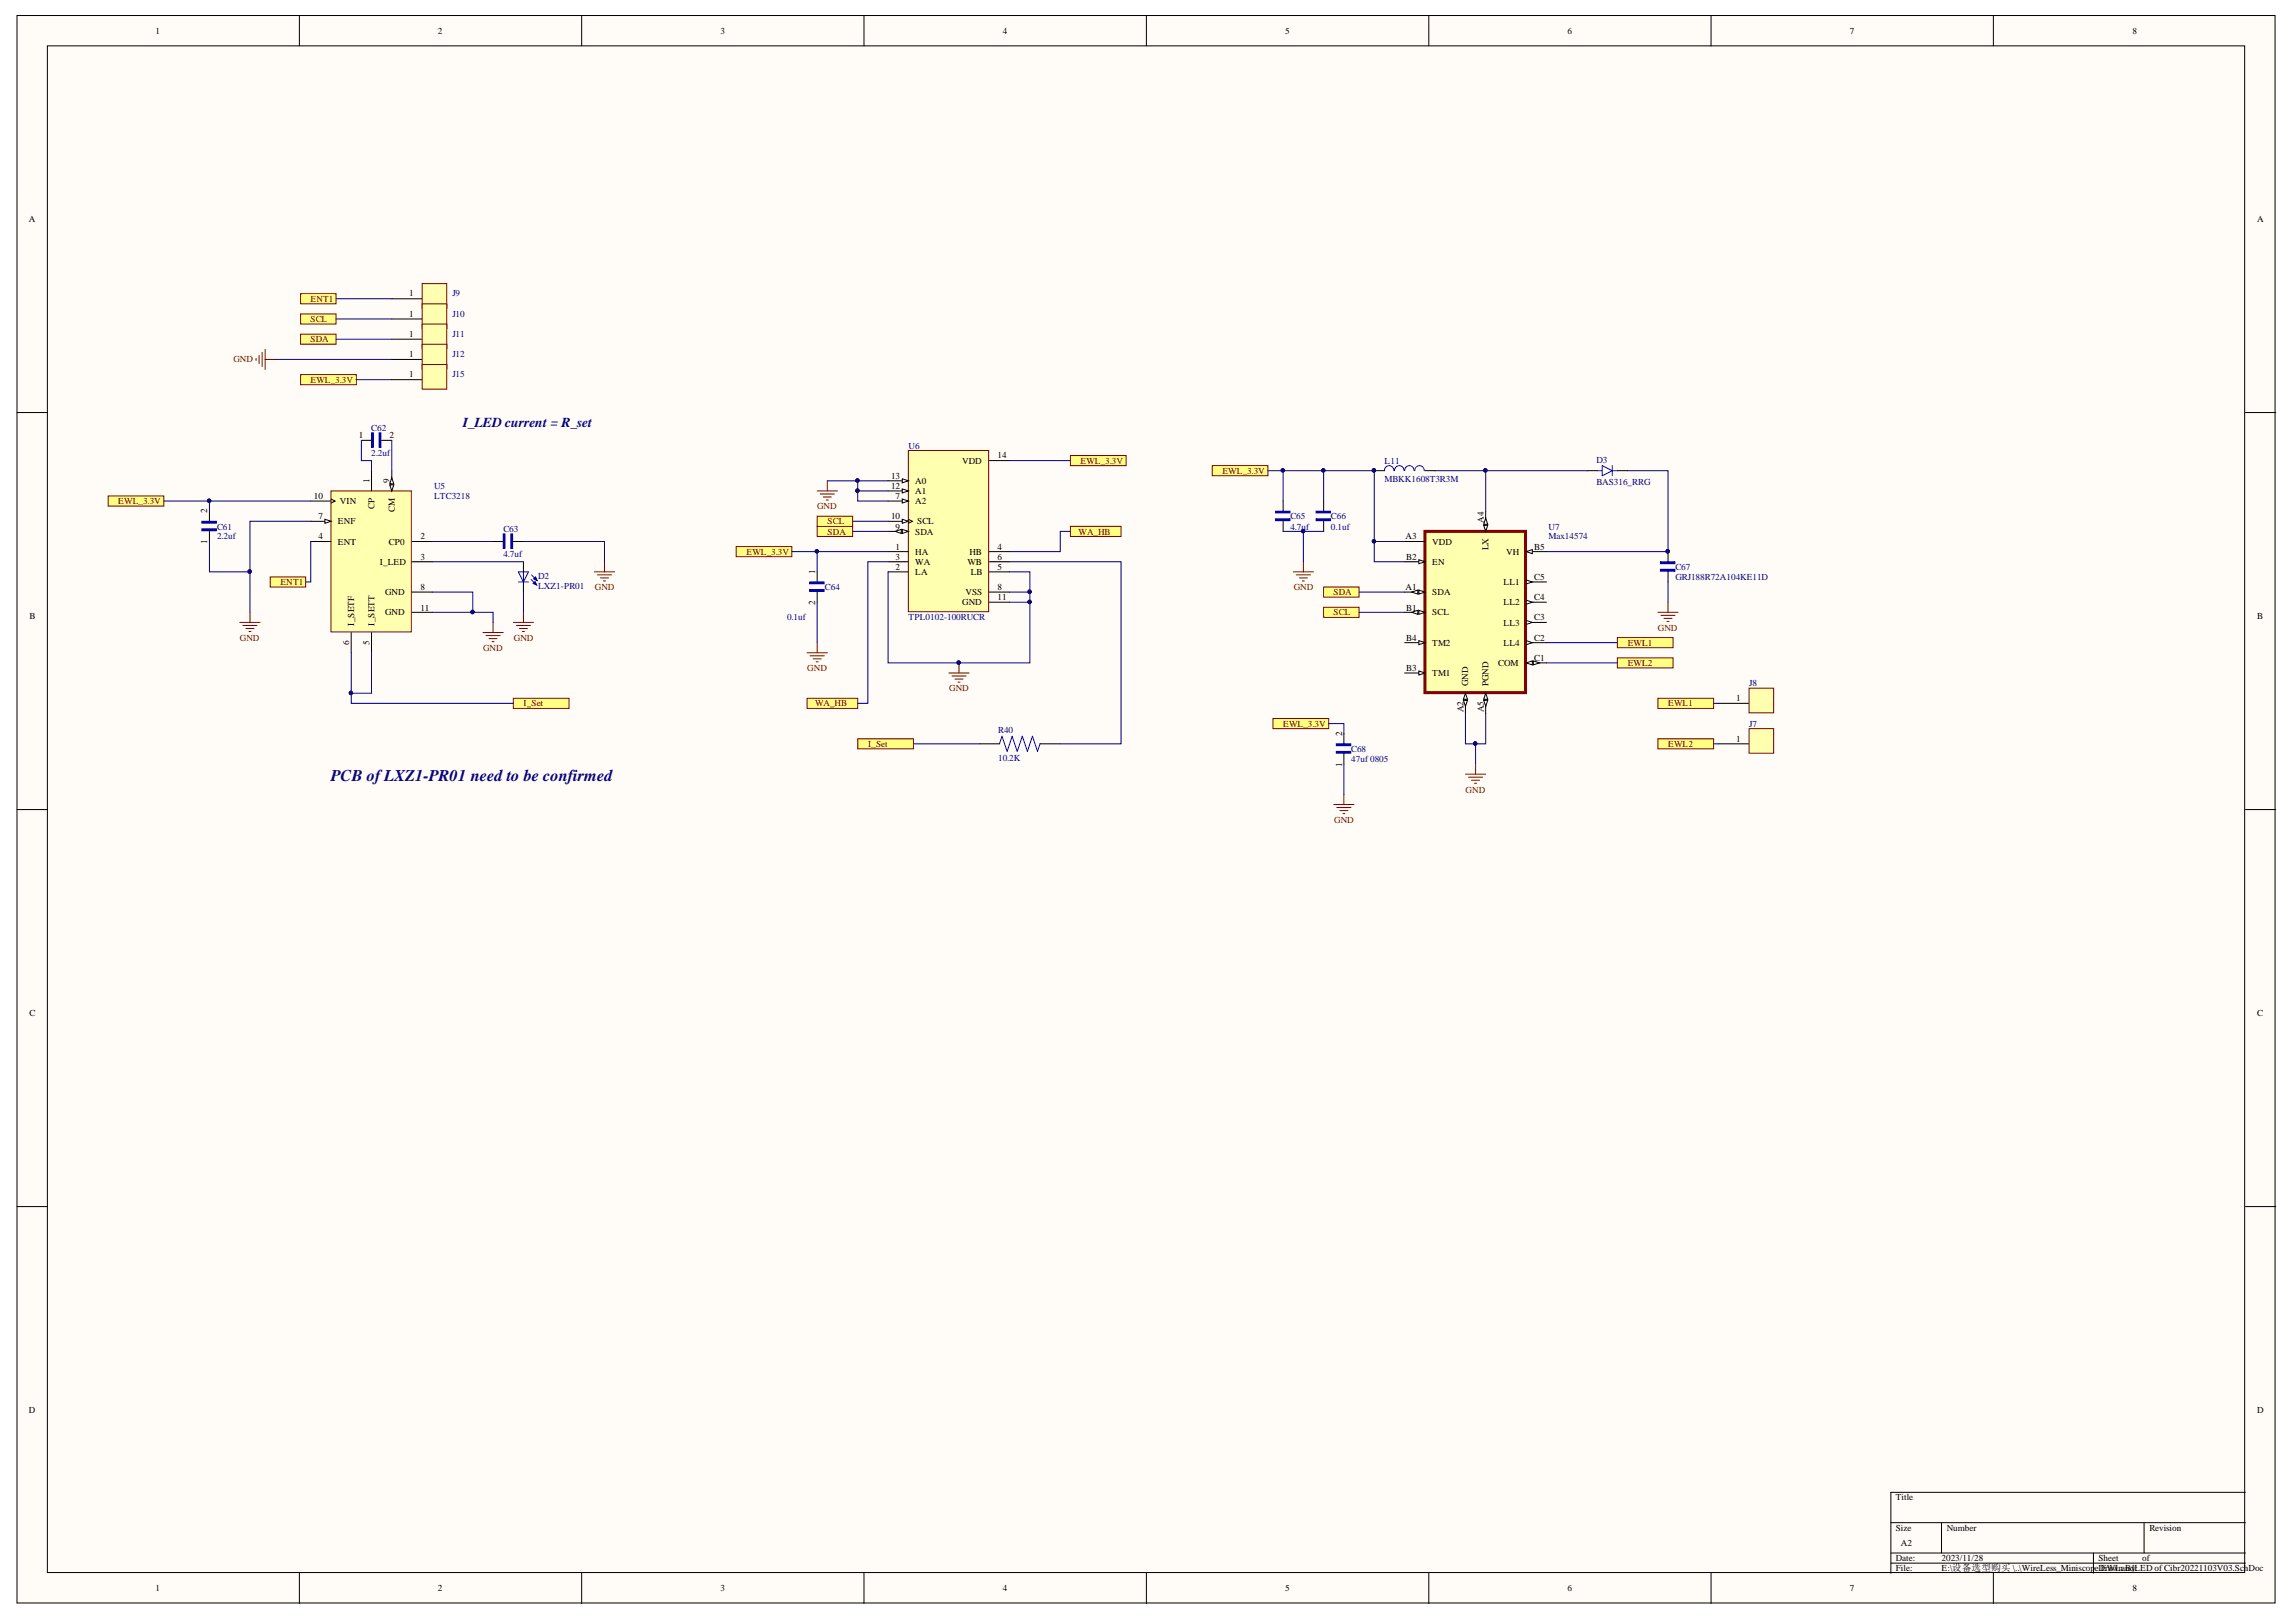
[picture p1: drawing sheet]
<svg xmlns="http://www.w3.org/2000/svg" width="297mm" height="210mm" viewBox="0 0 297 210" stroke-linecap="round" stroke-linejoin="round" font-family="sans-serif">
<defs><g id="words">
<text font-size="2.1" fill="#000080" x="42.8" y="101.1">PCB ofLXZ1-PR01 need to be confirmed</text>
<text font-size="1.8" fill="#000080" x="59.9" y="55.3">I_LED current = R_set</text>
<g font-size="1.2">
<text x="20.1" y="4.4">1</text>
<text x="56.7" y="4.4">2</text>
<text x="93.2" y="4.4">3</text>
<text x="129.7" y="4.4">4</text>
<text x="166.3" y="4.4">5</text>
<text x="202.8" y="4.4">6</text>
<text x="239.3" y="4.4">7</text>
<text x="275.9" y="4.4">8</text>
<text x="3.7" y="28.7">A</text>
<text x="292" y="28.7">A</text>
<text x="52.9" y="38.4">1</text>
<text x="52.9" y="41">1</text>
<text x="52.9" y="43.6">1</text>
<text x="52.9" y="46.2">1</text>
<text x="52.9" y="48.8">1</text>
<text x="46.4" y="56.7">1</text>
<text x="50.4" y="56.7">2</text>
<text x="124.5" y="60">VDD</text>
<text x="129.1" y="59.3">14</text>
<text x="40.6" y="64.6">10</text>
<text x="44" y="65.2">VIN</text>
<text x="47.8" y="62.4" transform="rotate(-90 47.8 62.4)">1</text>
<text x="48.5" y="65.9" transform="rotate(-90 48.5 65.9)">CP</text>
<text x="50.4" y="62.4" transform="rotate(-90 50.4 62.4)">9</text>
<text x="115.3" y="61.9">13</text>
<text x="115.3" y="63.3">12</text>
<text x="115.9" y="64.6">7</text>
<text x="118.4" y="62.6">A0</text>
<text x="118.4" y="64">A1</text>
<text x="118.4" y="65.2">A2</text>
<text x="26.8" y="70.4" transform="rotate(-90 26.8 70.4)">1</text>
<text x="26.8" y="66.4" transform="rotate(-90 26.8 66.4)">2</text>
<text x="41.2" y="67.2">7</text>
<text x="41.2" y="69.8">4</text>
<text x="43.7" y="67.9">ENF</text>
<text x="43.7" y="70.5">ENT</text>
<text x="50.3" y="70.5">CP0</text>
<text x="51.1" y="66.2" transform="rotate(-90 51.1 66.2)">CM</text>
<text x="54.4" y="69.8">2</text>
<text x="115.3" y="67.2">10</text>
<text x="115.9" y="68.5">9</text>
<text x="115.9" y="71.1">1</text>
<text x="118.4" y="69.2">SDA</text>
<text x="118.4" y="71.8">HA</text>
<text x="118.7" y="67.9">SCL</text>
<text x="125.4" y="71.8">HB</text>
<text x="129.1" y="71.1">4</text>
<text x="181.8" y="69.8">A3</text>
<text x="185.3" y="70.5">VDD</text>
<text x="192" y="67.7" transform="rotate(-90 192 67.7)">A4</text>
<text x="192.6" y="71.2" transform="rotate(-90 192.6 71.2)">LX</text>
<text x="194.9" y="71.8">VH</text>
<text x="198.5" y="71.1">B5</text>
<text x="49.1" y="73.1">I_LED</text>
<text x="49.8" y="77">GND</text>
<text x="54.4" y="72.4">3</text>
<text x="54.4" y="76.4">8</text>
<text x="105.5" y="74.3" transform="rotate(-90 105.5 74.3)">1</text>
<text x="115.9" y="72.4">3</text>
<text x="115.9" y="73.8">2</text>
<text x="118.4" y="73.1">WA</text>
<text x="118.4" y="74.4">LA</text>
<text x="124.9" y="77">VSS</text>
<text x="125.2" y="73.1">WB</text>
<text x="125.6" y="74.4">LB</text>
<text x="129.1" y="72.4">6</text>
<text x="129.1" y="73.8">5</text>
<text x="129.1" y="76.4">8</text>
<text x="129.1" y="77.7">11</text>
<text x="181.8" y="76.4">A1</text>
<text x="181.9" y="72.4">B2</text>
<text x="185.3" y="73.1">EN</text>
<text x="185.3" y="77">SDA</text>
<text x="194.5" y="75.7">LL1</text>
<text x="198.5" y="77.7">C4</text>
<text x="198.5" y="75">C5</text>
<text x="3.8" y="80.1">B</text>
<text x="45.2" y="83.5" transform="rotate(-90 45.2 83.5)">6</text>
<text x="45.8" y="81" transform="rotate(-90 45.8 81)">I_SETF</text>
<text x="47.8" y="83.5" transform="rotate(-90 47.8 83.5)">5</text>
<text x="48.5" y="81" transform="rotate(-90 48.5 81)">I_SETT</text>
<text x="49.8" y="79.6">GND</text>
<text x="54.4" y="79">11</text>
<text x="105.5" y="78.2" transform="rotate(-90 105.5 78.2)">2</text>
<text x="124.5" y="78.3">GND</text>
<text x="181.9" y="79">B1</text>
<text x="181.9" y="82.9">B4</text>
<text x="185.3" y="79.6">SCL</text>
<text x="185.3" y="83.6">TM2</text>
<text x="194.5" y="83.6">LL4</text>
<text x="194.5" y="81">LL3</text>
<text x="194.5" y="78.3">LL2</text>
<text x="198.5" y="82.9">C2</text>
<text x="198.5" y="80.3">C3</text>
<text x="292" y="80.1">B</text>
<text x="181.9" y="86.9">B3</text>
<text x="185.3" y="87.5">TM1</text>
<text x="189.9" y="88.8" transform="rotate(-90 189.9 88.8)">GND</text>
<text x="192.6" y="88.8" transform="rotate(-90 192.6 88.8)">PGND</text>
<text x="193.8" y="86.2">COM</text>
<text x="198.5" y="85.5">C1</text>
<text x="173.6" y="95.2" transform="rotate(-90 173.6 95.2)">2</text>
<text x="189.4" y="92.2" transform="rotate(-90 189.4 92.2)">A2</text>
<text x="192" y="92.2" transform="rotate(-90 192 92.2)">A5</text>
<text x="224.6" y="90.8">1</text>
<text x="224.6" y="96">1</text>
<text x="173.6" y="99.2" transform="rotate(-90 173.6 99.2)">1</text>
<text x="3.8" y="131.5">C</text>
<text x="292" y="131.5">C</text>
<text x="3.7" y="182.8">D</text>
<text x="292" y="182.8">D</text>
<text x="245.3" y="194.2">Title</text>
<text x="245.3" y="198.1">Size</text>
<text x="245.3" y="202">Date:</text>
<text x="245.3" y="203.3">File:</text>
<text x="245.9" y="200.1">A2</text>
<text x="251.2" y="202">2023/11/28</text>
<text x="251.2" y="203.3">E:\设备选型购买 \..\WireLess_MiniscopeDrawn By:</text>
<text x="251.9" y="198.1">Number</text>
<text x="271.5" y="202">Sheet</text>
<text x="271.8" y="203.3">EWLandLED of Cibr20221103V03.SchDoc</text>
<text x="277.1" y="202">of</text>
<text x="278.1" y="198.1">Revision</text>
<text x="20.1" y="205.9">1</text>
<text x="56.7" y="205.9">2</text>
<text x="93.2" y="205.9">3</text>
<text x="129.7" y="205.9">4</text>
<text x="166.3" y="205.9">5</text>
<text x="202.8" y="205.9">6</text>
<text x="239.3" y="205.9">7</text>
<text x="275.9" y="205.9">8</text>
</g>
<g font-size="1.2" fill="#800000">
<text x="40.2" y="41.7">SCL</text>
<text x="40.2" y="39">ENT1</text>
<text x="30.2" y="46.9">GND</text>
<text x="40.2" y="44.3">SDA</text>
<text x="40.2" y="49.5">EWL_3.3V</text>
<text x="139.8" y="60">EWL_3.3V</text>
<text x="15.3" y="65.2">EWL_3.3V</text>
<text x="105.7" y="65.9">GND</text>
<text x="158.1" y="61.3">EWL_3.3V</text>
<text x="96.6" y="71.8">EWL_3.3V</text>
<text x="107.1" y="69.2">SDA</text>
<text x="107.1" y="67.9">SCL</text>
<text x="139.5" y="69.2">WA_HB</text>
<text x="36.3" y="75.7">ENT1</text>
<text x="77" y="76.4">GND</text>
<text x="167.4" y="76.4">GND</text>
<text x="172.5" y="77">SDA</text>
<text x="31" y="82.9">GND</text>
<text x="66.5" y="82.9">GND</text>
<text x="172.5" y="79.6">SCL</text>
<text x="210.6" y="83.6">EWL1</text>
<text x="214.5" y="81.6">GND</text>
<text x="62.5" y="84.2">GND</text>
<text x="104.4" y="86.9">GND</text>
<text x="122.8" y="89.5">GND</text>
<text x="210.6" y="86.2">EWL2</text>
<text x="67.7" y="91.4">I_Set</text>
<text x="105.5" y="91.4">WA_HB</text>
<text x="166" y="94">EWL_3.3V</text>
<text x="215.8" y="91.4">EWL1</text>
<text x="112.3" y="96.7">I_Set</text>
<text x="215.8" y="96.7">EWL2</text>
<text x="172.6" y="106.5">GND</text>
<text x="189.6" y="102.6">GND</text>
</g>
<g font-size="1.2" fill="#000080">
<text x="58.5" y="38.4">J9</text>
<text x="58.5" y="41">J10</text>
<text x="58.5" y="43.6">J11</text>
<text x="58.5" y="46.2">J12</text>
<text x="58.5" y="48.8">J15</text>
<text x="48" y="55.8">C62</text>
<text x="48" y="59">2.2uf</text>
<text x="117.6" y="58.1">U6</text>
<text x="179.1" y="60">L11</text>
<text x="206.5" y="59.9">D3</text>
<text x="56.2" y="63.3">U5</text>
<text x="56.2" y="64.6">LTC3218</text>
<text x="179.1" y="62.4">MBKK1608T3R3M</text>
<text x="206.5" y="62.8">BAS316_RRG</text>
<text x="28.1" y="68.5">C61</text>
<text x="28.1" y="69.8">2.2uf</text>
<text x="65.1" y="68.9">C63</text>
<text x="166.9" y="67.2">C65</text>
<text x="166.9" y="68.5">4.7uf</text>
<text x="172.2" y="67.2">C66</text>
<text x="172.2" y="68.5">0.1uf</text>
<text x="200.4" y="68.5">U7</text>
<text x="200.4" y="69.8">Max14574</text>
<text x="65.1" y="72.1">4.7uf</text>
<text x="69.6" y="75">D2</text>
<text x="69.6" y="76.2">LXZ1-PR01</text>
<text x="106.7" y="76.4">C64</text>
<text x="216.8" y="73.8">C67</text>
<text x="216.8" y="75">GRJ188R72A104KE11D</text>
<text x="101.8" y="80.3">0.1uf</text>
<text x="117.6" y="80.3">TPL0102-100RUCR</text>
<text x="226.3" y="88.8">J8</text>
<text x="129.1" y="94.9">R40</text>
<text x="226.3" y="94">J7</text>
<text x="129.1" y="98.4">10.2K</text>
<text x="174.8" y="97.3">C68</text>
<text x="174.8" y="98.6">47uf 0805</text>
</g>
</g></defs>
<g fill="#fffcf8" stroke="#000" stroke-width=".13">
<path d="M2.2 2h292.1v205.4h-292.1z"/>
<path d="M6.1 5.9h284.3v197.6h-284.3z"/>
</g>
<g fill="none" stroke="#000" stroke-width=".13">
<path d="M38.7 2v3.9M75.3 2v3.9M111.8 2v3.9M148.3 2v3.9M184.8 2v3.9M221.4 2v3.9M257.9 2v3.9M2.2 53.4h3.9M290.5 53.4h3.9M2.2 104.8h3.9M290.5 104.8h3.9M2.2 156.1h3.9"/>
<path d="M290.5 156.1h3.9M244.6 197h45.9M251.2 197v4M277.4 197v4M290.5 193.1h-45.9v10.5M38.7 203.6v3.9M75.3 203.6v3.9M111.8 203.6v3.9M148.3 203.6v3.9M184.8 203.6v3.9M221.4 203.6v3.9M244.6 201h45.9"/>
<path d="M244.6 202.3h45.9M257.9 203.6v3.9M270.8 201v2.6"/>
</g>
<path d="M117.5 58.3h10.4v20.9h-10.4z" fill="#ffffb0" stroke="#800000" stroke-width=".13"/>
<path d="M114.9 62.2h2.6" fill="none" stroke="#000" stroke-width=".13"/>
<path d="M116.7 62l.8 .2-.8 .3z" fill="#fffcf8"/>
<path d="M114.9 63.5h2.6M116.7 62l.8 .2-.8 .3z" fill="none" stroke="#000" stroke-width=".13"/>
<path d="M116.7 63.3l.8 .2-.8 .3z" fill="#fffcf8"/>
<path d="M114.9 64.8h2.6M116.7 63.3l.8 .2-.8 .3z" fill="none" stroke="#000" stroke-width=".13"/>
<path d="M116.7 64.6l.8 .2-.8 .3z" fill="#fffcf8"/>
<path d="M114.9 67.5h2.6M116.7 64.6l.8 .2-.8 .3zM117.5 67.2l.5 .3-.5 .2" fill="none" stroke="#000" stroke-width=".13"/>
<path d="M116.7 67.2l.8 .3-.8 .2z" fill="#fffcf8"/>
<path d="M114.9 68.8h2.6M116.7 67.2l.8 .3-.8 .2z" fill="none" stroke="#000" stroke-width=".13"/>
<path d="M116.7 68.5l.8 .3-.8 .2z" fill="#fffcf8"/>
<path d="M116.7 68.5l.8 .3-.8 .2z" fill="none" stroke="#000" stroke-width=".13"/>
<path d="M115.8 68.8l.8-.3v.5z" fill="#fffcf8"/>
<path d="M128 59.6h2.6M114.9 71.4h2.6M114.9 72.7h2.6M114.9 74h2.6M115.8 68.8l.8-.3v.5zM128 71.4h2.6M128 72.7h2.6M128 74h2.6M128 76.6h2.6M128 77.9h2.6" fill="none" stroke="#000" stroke-width=".13"/>
<path d="M38.9 48.5h7.2v1.3h-7.2z" fill-rule="evenodd" fill="#ffff80" stroke="#800000" stroke-width=".13"/>
<path d="M33.1 46.4v.2M33.5 46v1M33.9 45.6v1.8M34.3 45.2v2.6M34.3 46.5h1.3" fill="none" stroke="#800000" stroke-width=".13"/>
<g fill="#ffff80" stroke="#800000" stroke-width=".13">
<path d="M38.9 43.2h4.6v1.4h-4.6z" fill-rule="evenodd"/>
<path d="M38.9 40.6h4.6v1.3h-4.6z" fill-rule="evenodd"/>
<path d="M38.9 38h4.6v1.3h-4.6z" fill-rule="evenodd"/>
</g>
<path d="M184.3 68.8h13.1v20.8h-13.1z" fill="#ffffb0" stroke="#800000" stroke-width=".39"/>
<path d="M181.7 79.2h2.6" fill="none" stroke="#000" stroke-width=".13"/>
<path d="M183.6 79l.7 .2-.7 .3z" fill="#fffcf8"/>
<path d="M183.6 79l.7 .2-.7 .3z" fill="none" stroke="#000" stroke-width=".13"/>
<path d="M182.6 79.2l.8-.2v.5z" fill="#fffcf8"/>
<path d="M181.7 72.7h2.6M182.6 79.2l.8-.2v.5z" fill="none" stroke="#000" stroke-width=".13"/>
<path d="M183.6 72.4l.7 .3-.7 .3z" fill="#fffcf8"/>
<path d="M183.6 72.4l.7 .3-.7 .3zM181.7 87.1h2.6" fill="none" stroke="#000" stroke-width=".13"/>
<path d="M183.6 86.8l.7 .3-.7 .3z" fill="#fffcf8"/>
<path d="M181.7 83.2h2.6M183.6 86.8l.7 .3-.7 .3z" fill="none" stroke="#000" stroke-width=".13"/>
<path d="M183.6 82.9l.7 .3-.7 .2z" fill="#fffcf8"/>
<path d="M197.5 71.4h2.6M183.6 82.9l.7 .3-.7 .2z" fill="none" stroke="#000" stroke-width=".13"/>
<path d="M197.5 71.4l.7-.3v.5z" fill="#fffcf8"/>
<path d="M181.7 76.6h2.6M197.5 71.4l.7-.3v.5z" fill="none" stroke="#000" stroke-width=".13"/>
<path d="M183.6 76.4l.7 .2-.7 .3z" fill="#fffcf8"/>
<path d="M183.6 76.4l.7 .2-.7 .3z" fill="none" stroke="#000" stroke-width=".13"/>
<path d="M182.6 76.6l.8-.2v.5z" fill="#fffcf8"/>
<path d="M182.6 76.6l.8-.2v.5zM192.2 89.7v2.6" fill="none" stroke="#000" stroke-width=".13"/>
<path d="M192.2 89.7l.3 .8h-.6z" fill="#fffcf8"/>
<path d="M192.2 89.7l.3 .8h-.6z" fill="none" stroke="#000" stroke-width=".13"/>
<path d="M191.9 90.6h.6l-.3 .8z" fill="#fffcf8"/>
<path d="M189.6 89.7v2.6M191.9 90.6h.6l-.3 .8z" fill="none" stroke="#000" stroke-width=".13"/>
<path d="M189.6 89.7l.3 .8h-.6z" fill="#fffcf8"/>
<path d="M189.6 89.7l.3 .8h-.6z" fill="none" stroke="#000" stroke-width=".13"/>
<path d="M189.3 90.6h.6l-.3 .8z" fill="#fffcf8"/>
<path d="M192.2 66.2v2.6M189.3 90.6h.6l-.3 .8z" fill="none" stroke="#000" stroke-width=".13"/>
<path d="M191.9 68h.6l-.3 .8z" fill="#fffcf8"/>
<path d="M191.9 68h.6l-.3 .8z" fill="none" stroke="#000" stroke-width=".13"/>
<path d="M192.2 67.1l.3 .8h-.6z" fill="#fffcf8"/>
<path d="M192.2 67.1l.3 .8h-.6zM197.5 85.8h2.6" fill="none" stroke="#000" stroke-width=".13"/>
<path d="M197.5 85.8l.7-.3v.5z" fill="#fffcf8"/>
<path d="M197.5 85.8l.7-.3v.5z" fill="none" stroke="#000" stroke-width=".13"/>
<path d="M198.4 85.5l.8 .3-.8 .2z" fill="#fffcf8"/>
<path d="M197.5 83.2h2.6M198.4 85.5l.8 .3-.8 .2z" fill="none" stroke="#000" stroke-width=".13"/>
<path d="M197.5 82.9l.7 .3-.7 .2z" fill="#fffcf8"/>
<path d="M197.5 82.9l.7 .3-.7 .2zM197.5 80.5h2.6" fill="none" stroke="#000" stroke-width=".13"/>
<path d="M197.5 80.3l.7 .2-.7 .3z" fill="#fffcf8"/>
<path d="M197.5 77.9h2.6M197.5 80.3l.7 .2-.7 .3z" fill="none" stroke="#000" stroke-width=".13"/>
<path d="M197.5 77.7l.7 .2-.7 .3z" fill="#fffcf8"/>
<path d="M197.5 77.7l.7 .2-.7 .3zM197.5 75.3h2.6" fill="none" stroke="#000" stroke-width=".13"/>
<path d="M197.5 75.1l.7 .2-.7 .3z" fill="#fffcf8"/>
<path d="M181.7 70.1h2.6M197.5 75.1l.7 .2-.7 .3z" fill="none" stroke="#000" stroke-width=".13"/>
<path d="M67.1 74h1.3l-.7 1.3zM67.1 75.3h1.3M67.7 74v1.3M68.7 75l.7 .7M68.8 74.4l.7 .7" fill="none" stroke="#00f" stroke-width=".13"/>
<path d="M69 74.9l.3-.2 .2 .4z" fill="#00f"/>
<path d="M69 74.9l.3-.2 .2 .4z" fill="none" stroke="#00f" stroke-width=".13"/>
<path d="M69 75.5l.2-.3 .2 .5z" fill="#00f"/>
<path d="M69 75.5l.2-.3 .2 .5z" fill="none" stroke="#00f" stroke-width=".13"/>
<path d="M67.7 72.7v1.3M67.7 75.3v1.3M105.7 74v1.3M105.7 76.6v1.3" fill="none" stroke="#000" stroke-width=".13"/>
<g fill="#00f" stroke="#00f" stroke-width=".13">
<path d="M104.7 75.3h1.9v.2h-1.9z"/>
<path d="M104.7 76.3h1.9v.2h-1.9z"/>
</g>
<path d="M95.2 70.7h7.2v1.3h-7.2z" fill-rule="evenodd" fill="#ffff80" stroke="#800000" stroke-width=".13"/>
<path d="M105.7 63.5h2.6M106.1 63.9h1.8M106.5 64.3h1.1M106.9 64.7h.3M107 62.2v1.3M104.4 84.5h2.6M104.8 84.9h1.8M105.2 85.3h1M105.6 85.7h.3M105.7 83.2v1.3" fill="none" stroke="#800000" stroke-width=".13"/>
<g fill="#ffff80" stroke="#800000" stroke-width=".13">
<path d="M105.7 68.1h4.6v1.3h-4.6z" fill-rule="evenodd"/>
<path d="M105.7 66.8h4.6v1.3h-4.6z" fill-rule="evenodd"/>
</g>
<path d="M129.3 96.3l.3-1 .7 1.9 .6-1.9 .7 1.9 .7-1.9 .6 1.9 .7-1.9 .6 1.9 .4-.9" fill="none" stroke="#00f" stroke-width=".13"/>
<path d="M126.7 96.3h2.6M134.6 96.3h2.6" fill="none" stroke="#000" stroke-width=".13"/>
<path d="M111 95.6h7.2v1.3h-7.2z" fill-rule="evenodd" fill="#ffff80" stroke="#800000" stroke-width=".13"/>
<path d="M122.8 87.1h2.6M123.1 87.5h1.9M123.5 87.9h1.1M123.9 88.3h.3M124.1 85.8v1.3" fill="none" stroke="#800000" stroke-width=".13"/>
<circle cx="124" cy="85.7" r=".22" fill="#000080" stroke="#000080" stroke-width=".13"/>
<g fill="#ffff80" stroke="#800000" stroke-width=".13">
<path d="M104.4 90.4h6.6v1.3h-6.6z" fill-rule="evenodd"/>
<path d="M138.5 68.1h6.5v1.3h-6.5z" fill-rule="evenodd"/>
<path d="M138.5 59h7.2v1.3h-7.2z" fill-rule="evenodd"/>
</g>
<path d="M42.8 63.5h10.4v18.3h-10.4z" fill="#ffffb0" stroke="#800000" stroke-width=".13"/>
<path d="M40.2 67.5h2.6" fill="none" stroke="#000" stroke-width=".13"/>
<path d="M42 67.2l.8 .3-.8 .2z" fill="#fffcf8"/>
<path d="M40.2 64.8h2.6M42 67.2l.8 .3-.8 .2zM42.8 64.6l.5 .2-.5 .3M50.7 60.9v2.6" fill="none" stroke="#000" stroke-width=".13"/>
<path d="M50.4 62.7h.5l-.2 .8z" fill="#fffcf8"/>
<path d="M50.4 62.7h.5l-.2 .8z" fill="none" stroke="#000" stroke-width=".13"/>
<path d="M50.7 61.8l.2 .8h-.5z" fill="#fffcf8"/>
<path d="M40.2 70.1h2.6M48.1 60.9v2.6M50.7 61.8l.2 .8h-.5zM53.3 72.7h2.6M53.3 70.1h2.6M53.3 76.6h2.6M53.3 79.2h2.6M45.4 81.9v2.6M48.1 81.9v2.6" fill="none" stroke="#000" stroke-width=".13"/>
<path d="M14 64.2h7.2v1.3h-7.2z" fill-rule="evenodd" fill="#ffff80" stroke="#800000" stroke-width=".13"/>
<path d="M32.3 79.2v1.3M31 80.5h2.6M31.4 80.9h1.9M31.8 81.3h1.1M32.2 81.7h.3" fill="none" stroke="#800000" stroke-width=".13"/>
<path d="M35 74.7h4.5v1.3h-4.5z" fill-rule="evenodd" fill="#ffff80" stroke="#800000" stroke-width=".13"/>
<g fill="#00f" stroke="#00f" stroke-width=".13">
<path d="M48.1 56h.2v1.9h-.2z"/>
<path d="M49 56h.3v1.9h-.3z"/>
</g>
<path d="M46.8 57h1.3M49.4 57h1.3" fill="none" stroke="#000" stroke-width=".13"/>
<g fill="none" stroke="#800000" stroke-width=".13">
<path d="M67.7 79.2v1.3M76.9 74h2.6M77.3 74.4h1.8M77.7 74.8h1M78.1 75.2h.2M78.2 72.7v1.3M62.5 81.9h2.6M62.9 82.3h1.8M63.3 82.6h1M63.7 83h.2M63.8 80.5v1.4M66.4 80.5h2.6"/>
<path d="M66.8 80.9h1.8M67.2 81.3h1M67.6 81.7h.3"/>
</g>
<path d="M66.4 90.4h7.2v1.3h-7.2z" fill-rule="evenodd" fill="#ffff80" stroke="#800000" stroke-width=".13"/>
<path d="M180.3 60.9a.61 .61 0 0 0-.6-.6 .61 .61 0 0 0-.6 .6M181.6 60.9a.61 .61 0 0 0-.6-.6 .61 .61 0 0 0-.6 .6M182.9 60.9a.61 .61 0 0 0-.6-.6 .61 .61 0 0 0-.6 .6M184.3 60.9a.61 .61 0 0 0-.7-.6 .61 .61 0 0 0-.6 .6M206.6 60.9h.7M207.3 60.3l1.3 .6-1.3 .7zM208.6 60.3v1.3M208.6 60.9h.6" fill="none" stroke="#00f" stroke-width=".13"/>
<g fill="none" stroke="#000" stroke-width=".13">
<path d="M27.1 66.2v1.3M27.1 68.8v1.3M63.8 70.1h1.3M66.4 70.1h1.3M166 64.8v1.4M166 67.5v1.3M171.2 64.8v1.4M171.2 67.5v1.3M177.8 60.9h1.3M184.3 60.9h1.4M205.3 60.9h1.3M209.2 60.9h1.4"/>
<path d="M215.8 71.4v1.3M215.8 74v1.3"/>
</g>
<g fill="#00f" stroke="#00f" stroke-width=".13">
<path d="M66.1 69.1h.2v1.9h-.2z"/>
<path d="M65.1 69.1h.2v1.9h-.2z"/>
<path d="M26.1 68.4h1.9v.3h-1.9z"/>
<path d="M26.1 67.5h1.9v.2h-1.9z"/>
<path d="M214.8 73.7h1.9v.2h-1.9z"/>
<path d="M214.8 72.7h1.9v.2h-1.9z"/>
<path d="M165 66.2h1.9v.2h-1.9z"/>
<path d="M165 67.1h1.9v.3h-1.9z"/>
<path d="M170.3 66.2h1.8v.2h-1.8z"/>
<path d="M170.3 67.1h1.8v.3h-1.8z"/>
</g>
<g fill="#000080" stroke="#000080" stroke-width=".13">
<circle cx="177.7" cy="60.9" r=".22"/>
<circle cx="215.8" cy="71.3" r=".22"/>
</g>
<path d="M156.8 60.3h7.2v1.3h-7.2z" fill-rule="evenodd" fill="#ffff80" stroke="#800000" stroke-width=".13"/>
<path d="M167.3 74h2.6M167.7 74.4h1.8M168.1 74.8h1M168.5 75.2h.3M168.6 72.7v1.3" fill="none" stroke="#800000" stroke-width=".13"/>
<g fill="#ffff80" stroke="#800000" stroke-width=".13">
<path d="M171.2 76h4.6v1.3h-4.6z" fill-rule="evenodd"/>
<path d="M171.2 78.6h4.6v1.3h-4.6z" fill-rule="evenodd"/>
</g>
<path d="M214.5 79.2h2.6M214.9 79.6h1.8M215.8 77.9v1.3M190.9 98.9v1.3M215.3 80h1M215.7 80.4h.2M189.6 100.2h2.6M190 100.6h1.8M190.4 101h1M190.8 101.4h.2" fill="none" stroke="#800000" stroke-width=".13"/>
<g fill="#00f" stroke="#00f" stroke-width=".13">
<path d="M172.9 97.2h1.9v.3h-1.9z"/>
<path d="M172.9 96.3h1.9v.2h-1.9z"/>
</g>
<path d="M173.9 94.9v1.4M173.9 97.6v1.3" fill="none" stroke="#000" stroke-width=".13"/>
<path d="M164.7 93h7.2v1.3h-7.2z" fill-rule="evenodd" fill="#ffff80" stroke="#800000" stroke-width=".13"/>
<path d="M172.6 104.1h2.6M172.9 104.5h1.9M173.3 104.9h1.1M173.7 105.3h.3M173.9 102.8v1.3" fill="none" stroke="#800000" stroke-width=".13"/>
<path d="M222.3 91h4" fill="none" stroke="#000" stroke-width=".13"/>
<path d="M226.3 89.1h3.2v3.2h-3.2z" fill="#ffffb0" stroke="#800000" stroke-width=".13"/>
<g fill="#ffff80" stroke="#800000" stroke-width=".13">
<path d="M209.2 82.5h7.3v1.3h-7.3z" fill-rule="evenodd"/>
<path d="M214.5 90.4h7.2v1.3h-7.2z" fill-rule="evenodd"/>
<path d="M209.2 85.1h7.3v1.3h-7.3z" fill-rule="evenodd"/>
<path d="M214.5 95.6h7.2v1.3h-7.2z" fill-rule="evenodd"/>
</g>
<path d="M222.3 96.3h4" fill="none" stroke="#000" stroke-width=".13"/>
<path d="M226.3 94.3h3.2v3.2h-3.2z" fill="#ffffb0" stroke="#800000" stroke-width=".13"/>
<path d="M50.7 38.7h3.9" fill="none" stroke="#000" stroke-width=".13"/>
<path d="M54.6 36.7h3.2v3.2h-3.2z" fill="#ffffb0" stroke="#800000" stroke-width=".13"/>
<path d="M50.7 41.3h3.9" fill="none" stroke="#000" stroke-width=".13"/>
<path d="M54.6 39.3h3.2v3.2h-3.2z" fill="#ffffb0" stroke="#800000" stroke-width=".13"/>
<path d="M50.7 43.9h3.9" fill="none" stroke="#000" stroke-width=".13"/>
<path d="M54.6 41.9h3.2v3.2h-3.2z" fill="#ffffb0" stroke="#800000" stroke-width=".13"/>
<path d="M50.7 46.5h3.9" fill="none" stroke="#000" stroke-width=".13"/>
<path d="M54.6 44.6h3.2v3.1h-3.2z" fill="#ffffb0" stroke="#800000" stroke-width=".13"/>
<path d="M50.7 49.1h3.9" fill="none" stroke="#000" stroke-width=".13"/>
<path d="M54.6 47.2h3.2v3.2h-3.2z" fill="#ffffb0" stroke="#800000" stroke-width=".13"/>
<g fill="none" stroke="#000080" stroke-width=".13">
<path d="M43.5 38.7h7.2M35.6 46.5h15.1M43.5 43.9h7.2M43.5 41.3h7.2M46.1 49.1h4.6M46.8 57v2.6h1.3v1.3M50.7 57v3.9M130.6 59.6h7.9M21.2 64.8h19M27.1 70.1v3.9h5.2M27.1 64.8v1.4M40.2 67.5h-7.9v11.7"/>
<path d="M40.2 70.1v5.2h-.7M55.9 79.2h7.9v1.3M55.9 76.6h5.3v2.6M55.9 70.1h7.9M55.9 72.7h11.8M67.7 70.1h10.5v2.6M67.7 76.6v2.6M102.4 71.4h12.5M105.7 71.4v2.6M105.7 77.9v5.3M107 62.2h7.9M110.3 67.5h4.6"/>
<path d="M110.3 68.8h4.6M111 62.2v1.3h3.9M111 63.5v1.3h3.9M114.9 74v11.8h18.3v-9.2h-2.6M114.9 72.7h-2.6v18.3h-1.3M130.6 74h2.6v2.6M130.6 72.7h14.4v23.6h-7.8M130.6 77.9h2.6M138.5 68.8h-1.3v2.6h-6.6M164 60.9h13.8v9.2h3.9M166 68.8h5.2M166 60.9v3.9"/>
<path d="M168.6 68.8v3.9M171.2 60.9v3.9M175.8 79.2h5.9M175.8 76.6h5.9M177.8 70.1v2.6h3.9M185.7 60.9h6.5v5.3M192.2 60.9h13.1M210.6 60.9h5.2v10.5h-15.7M215.8 75.3v2.6M45.4 84.5v6.5h21M48.1 84.5v5.2h-2.7M118.2 96.3h8.5"/>
<path d="M171.9 93.6h2v1.3M173.9 98.9v3.9M189.6 92.3v4h1.3M192.2 92.3v4h-1.3v2.6M200.1 83.2h9.1M200.1 85.8h9.1M221.7 96.3h.6M221.7 91h.6"/>
</g>
<g fill="#000080" stroke="#000080" stroke-width=".13">
<circle cx="110.9" cy="62.2" r=".22"/>
<circle cx="110.9" cy="63.5" r=".22"/>
<circle cx="105.7" cy="71.3" r=".22"/>
<circle cx="133.2" cy="77.9" r=".22"/>
<circle cx="124" cy="85.7" r=".22"/>
<circle cx="133.2" cy="76.6" r=".22"/>
<circle cx="27" cy="64.8" r=".22"/>
<circle cx="32.3" cy="74" r=".22"/>
<circle cx="61.1" cy="79.2" r=".22"/>
<circle cx="45.4" cy="89.7" r=".22"/>
<circle cx="215.8" cy="71.3" r=".22"/>
<circle cx="171.2" cy="60.9" r=".22"/>
<circle cx="166" cy="60.9" r=".22"/>
<circle cx="168.6" cy="68.7" r=".22"/>
<circle cx="177.7" cy="70" r=".22"/>
<circle cx="177.7" cy="60.9" r=".22"/>
<circle cx="190.8" cy="96.2" r=".22"/>
<circle cx="192.2" cy="60.9" r=".22"/>
</g>
<use href="#words"/>
</svg>
